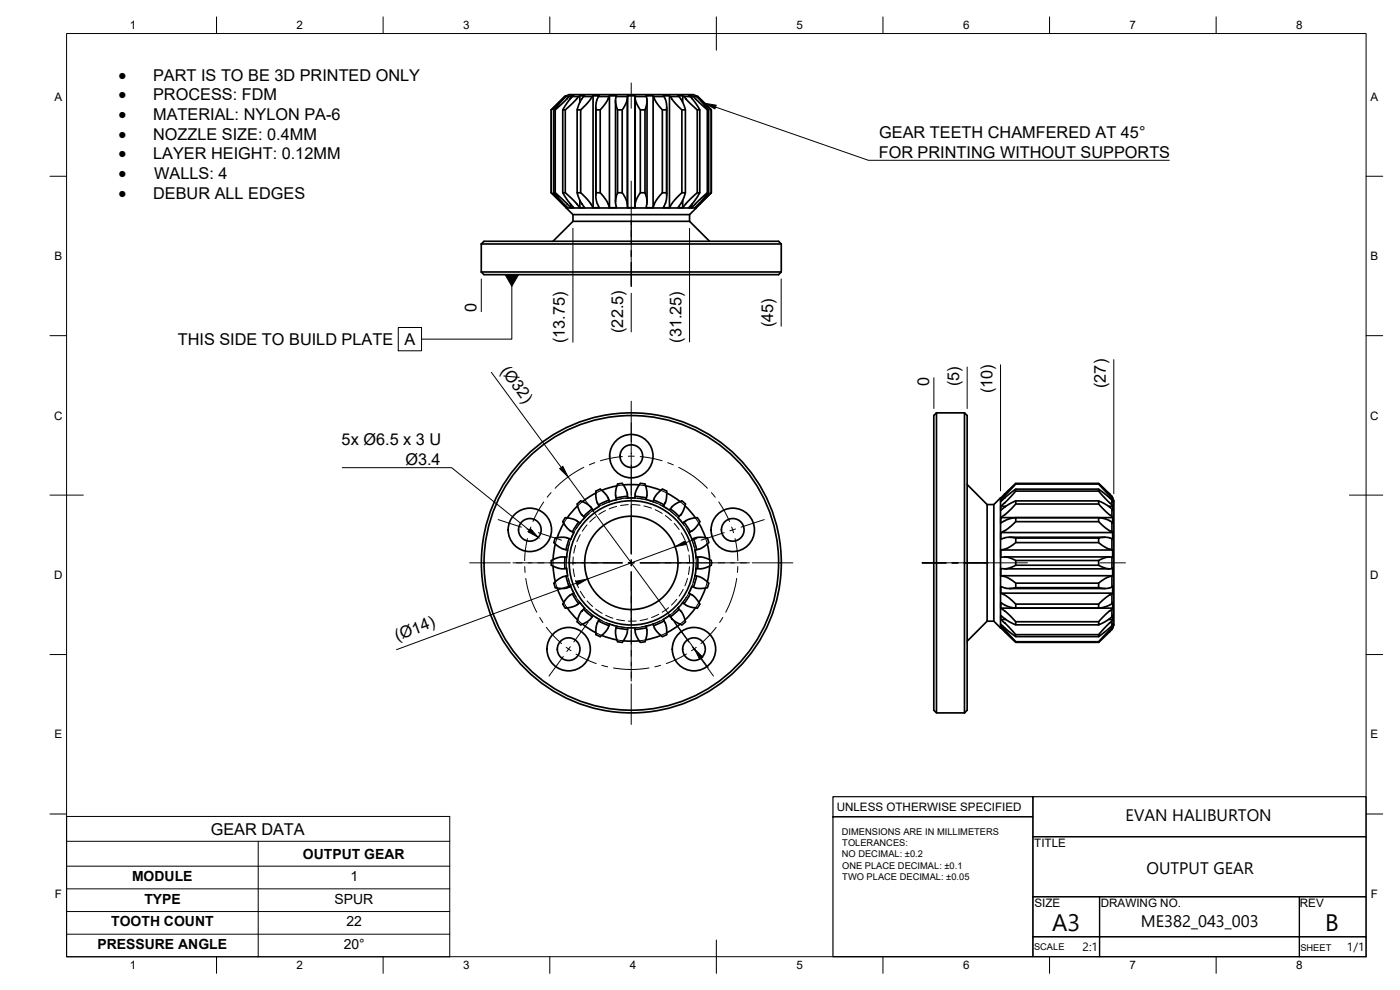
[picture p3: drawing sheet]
<svg xmlns="http://www.w3.org/2000/svg" width="420mm" height="297mm" viewBox="0 0 420 297" stroke-linecap="round" stroke-linejoin="round" font-family="sans-serif">
<defs><g id="words">
<g font-size="7.1">
<text x="315.7" y="279.3">A3</text>
<text x="397.7" y="279.2">B</text>
</g>
<g font-size="5.2">
<text x="35.6" y="24.2">·</text>
<text x="35.6" y="30.1">·</text>
<text x="35.6" y="36">·</text>
<text x="35.6" y="41.9">·</text>
<text x="35.6" y="47.8">·</text>
<text x="35.6" y="53.7">·</text>
<text x="35.6" y="59.6">·</text>
</g>
<g font-size="5">
<text x="337.8" y="246.4">EVAN HALIBURTON</text>
<text x="344.1" y="262.2">OUTPUT GEAR</text>
<text x="342.4" y="278.3">ME382_043_003</text>
</g>
<g font-size="4.9">
<text x="46" y="24.2">PART IS TO BE 3D PRINTED ONLY</text>
<text x="46" y="30.1">PROCESS: FDM</text>
<text x="46" y="36">MATERIAL: NYLON PA-6</text>
<text x="46" y="41.9">NOZZLE SIZE: 0.4MM</text>
<text x="263.9" y="41.5">GEAR TEETH CHAMFERED AT 45°</text>
<text x="46" y="47.8">LAYER HEIGHT: 0.12MM</text>
<text x="263.7" y="47.4">FOR PRINTING WITHOUT SUPPORTS</text>
<text x="46.3" y="53.7">WALLS: 4</text>
<text x="46" y="59.6">DEBUR ALL EDGES</text>
<text x="143" y="93.7" transform="rotate(-90 143 93.7)">0</text>
<text x="187" y="99.9" transform="rotate(-90 187 99.9)">(22.5)</text>
<text x="232" y="98.2" transform="rotate(-90 232 98.2)">(45)</text>
<text x="53.4" y="103.5">THIS SIDE TO BUILD PLATE</text>
<text x="121.4" y="103.5">A</text>
<text x="169.5" y="103" transform="rotate(-90 169.5 103)">(13.75)</text>
<text x="204.5" y="102.9" transform="rotate(-90 204.5 102.9)">(31.25)</text>
<text x="150.1" y="111.2" transform="rotate(54 150.1 111.2)">(Ø32)</text>
<text x="278.8" y="115.8" transform="rotate(-90 278.8 115.8)">0</text>
<text x="287.8" y="115.9" transform="rotate(-90 287.8 115.9)">(5)</text>
<text x="297.8" y="118" transform="rotate(-90 297.8 118)">(10)</text>
<text x="331.8" y="116.4" transform="rotate(-90 331.8 116.4)">(27)</text>
<text x="102.5" y="133.7">5x Ø6.5 x 3 U</text>
<text x="121.7" y="139.6">Ø3.4</text>
<text x="119.2" y="192.3" transform="rotate(-20 119.2 192.3)">(Ø14)</text>
<text x="63.2" y="250.5">GEAR DATA</text>
</g>
<g font-size="4.2">
<text x="90.9" y="257.7">OUTPUT GEAR</text>
<text x="39.6" y="264.3">MODULE</text>
<text x="105.2" y="264.3">1</text>
<text x="43.3" y="271.1">TYPE</text>
<text x="100.4" y="271.2">SPUR</text>
<text x="33.4" y="277.9">TOOTH COUNT</text>
<text x="103.9" y="277.9">22</text>
<text x="29.3" y="284.7">PRESSURE ANGLE</text>
<text x="103.1" y="284.7">20°</text>
</g>
<g font-size="3.6">
<text x="324.9" y="285.4">2:1</text>
<text x="404.2" y="285.4">1/1</text>
</g>
<g font-size="3.5">
<text x="39" y="8.8">1</text>
<text x="89" y="8.8">2</text>
<text x="139" y="8.8">3</text>
<text x="189" y="8.8">4</text>
<text x="239" y="8.8">5</text>
<text x="289" y="8.8">6</text>
<text x="339" y="8.8">7</text>
<text x="389" y="8.8">8</text>
<text x="16.3" y="30.2">A</text>
<text x="411.3" y="30.2">A</text>
<text x="16.3" y="78">B</text>
<text x="411.3" y="78">B</text>
<text x="16.2" y="125.9">C</text>
<text x="411.2" y="125.9">C</text>
<text x="16.2" y="173.7">D</text>
<text x="411.2" y="173.7">D</text>
<text x="16.3" y="221.6">E</text>
<text x="411.3" y="221.6">E</text>
<text x="251.1" y="243.3">UNLESS OTHERWISE SPECIFIED</text>
<text x="310.4" y="254">TITLE</text>
<text x="16.4" y="269.4">F</text>
<text x="411.4" y="269.4">F</text>
<text x="310.4" y="272.1">SIZE</text>
<text x="330.4" y="272">DRAWING NO.</text>
<text x="390.1" y="272.1">REV</text>
<text x="39" y="290.8">1</text>
<text x="89" y="290.8">2</text>
<text x="139" y="290.8">3</text>
<text x="189" y="290.8">4</text>
<text x="239" y="290.8">5</text>
<text x="289" y="290.8">6</text>
<text x="339" y="290.8">7</text>
<text x="389" y="290.8">8</text>
</g>
<g font-size="2.8">
<text x="252.6" y="250.5">DIMENSIONS ARE IN MILLIMETERS</text>
<text x="252.6" y="257.3">NO DECIMAL: ±0.2</text>
<text x="252.8" y="253.9">TOLERANCES:</text>
<text x="252.7" y="260.6">ONE PLACE DECIMAL: ±0.1</text>
<text x="252.8" y="264">TWO PLACE DECIMAL: ±0.05</text>
<text x="310.3" y="285.2">SCALE</text>
<text x="390.2" y="285.3">SHEET</text>
</g>
</g></defs>
<!-- layer: Visible -->
<g fill="none" stroke="#000" stroke-width=".51">
<path d="M165.4 33v24.8M166.2 33v24.8M166.6 33v24.8M168.9 33v24.8M169.5 29l.5-.2h.3l-.5 .2 1.5-.2h.9l-.4 .2h1.8l.4-.2h1.5l-.4 .2h2.6l.3-.2h1.9l-.3 .2h3.2l.1-.2h2.1l-.1 .2h3.4v-.2h2.3v.2h3.4l-.1-.2h2.1l.2 .2h3.1l-.2-.2 4.7 .2-.3-.2h1.4l.4 .2h1.8l-.4-.2h.9l1.5 .2-.5-.2h.3l.5 .2M169.5 29l1.3-.6h37.3l1.3 .6M169.5 29l-4.1 4M169.7 33v24.8M169.8 29l-3.6 4h.4l.7-.7 3.5-3.3M170 28.8v.1M171.3 28.8v.7M171.8 29l-1.6 1.8-1.3 2.2 .8-.1 3.9-3.9"/>
<path d="M173.2 33v24.8M174 28.8v1.9M174.3 33v24.8M175.1 29l-1.2 1.9-.7 2.1 1.1-.1 2.2-2.2 1.2-1.7M178 28.8v33.5M178.8 32.2v26.4M178.8 33v24.8M179.6 29l-.7 1.8-.1 2.2 1.4-.1 1.8-2.2 .8-1.7M180.1 33v24.8M182.9 28.8v33.5M184.7 30.2v30.4M184.9 29l-.2 1.8 .6 2.2 1.5-.1 1.2-2.1 .3-1.8"/>
<path d="M185.3 33v24.8M186.7 33v24.8M188.3 29.6v31.6M188.3 28.8v33.5M190.6 28.8v33.5M190.6 29l.4 2 1.2 2h1.4l.6-2.4-.2-1.6M192.2 33v24.8M193.6 33v24.8M194.2 30.2v30.4M196 28.8v33.5M196.2 29l.6 1.4 1.8 2.4 1.5 .2-.1-2.2-.7-1.8M198.8 33v24.8"/>
<path d="M200.1 32.2v26.4M200.9 28.8v33.5M201.2 29l1.1 1.6 2.2 2.3 1.2 .1-.9-2.4-1-1.6M204.6 33v24.8M204.9 28.8v1.9M205.3 29l3.7 3.8 1 .2-1.5-2.4-1.4-1.6M205.7 33v24.8M207.6 28.8v.7M208.1 29l4 3.8 .6 .2-3.6-4M208.9 28.8v.1M209.3 33v24.8M209.4 29l4.1 4"/>
<path d="M210 33v24.8M212.3 33v24.8M212.7 33v24.8M213.4 33v24.8M165.4 57.8l4.6 4.5h.3l-4.1-4.5h.4l.5 .5 4.2 4h.9l-1.7-2-1.6-2.5h.8l.5 .5 2.2 2.1 1.6 1.9h1.5l-1.3-1.8-1-2.7h1.1l.5 .5 2.3 2.6 .9 1.4h1.9l-1-2.3-.1-2.2h1.3l.4 .5 1.8 2.3 .6 1.7h2.1l-.3-2.1 .6-2.4h1.4l.2 .3 1.2 2.3 .2 1.9h2.3l.3-2.1 1.3-2.4 1.4 .1 .6 2.3-.3 2.1h2.1l.9-2.2 1.9-2.3h1.3v.3l-.2 2.1-.8 2.1h1.8l1.2-1.8 1.9-2.1 .6-.6h1.1l-.7 2.1-1.5 2.4h1.4l3.5-3.7 .9-.8h.7l-1.7 2.7-1.6 1.8h.9l4-3.9 .7-.6h.4l-4.1 4.5h.3l4.6-4.5M165.4 57.8l4.6 4.6M213.5 57.8l-4.6 4.6M144.4 73.2h90.1M144.4 73.2l.8-.8h88.5l.8 .8M144.4 73.2v8.4M170 62v.3M171.3 61.3v1"/>
<path d="M172 66.4h34.9M172 64.4h34.9M172 66.4l-6.1 6M174 60.1v2.2M190.6 61.2v-31.6v31.6M204.9 60.1v2.2M206.9 64.4l2.1-2h-39.1l2.1 2v2M206.9 66.4l6.1 6M206.9 64.4v2M207.6 61.3v1M208.9 62v.3M234.5 73.2v8.4l-.8 .8h-88.5l-.8-.8"/>
<path d="M144.4 81.6h90.1M281.1 123.9v90M281.1 123.9l-.9 .8v88.4l.9 .8h8.4M281.1 123.9h8.4M289.5 123.9v90M289.5 123.9l.8 .8v88.4l-.8 .8M169.2 157l-2 4.3M173.2 151.2l.9 2.5 1 1.2M173.2 151.2a1.37 1.37 0 0 1 2.1-.5l1.6 1.1 .8 .9M173.4 151.8l-3.2 3.6M173.6 156.7l-1.1-.8-1.7-.4a1.35 1.35 0 0 0-1.9 1l1.6 2.3 1.7 1-.9 2M173.6 156.7l.4 .3"/>
<path d="M173.6 156.7l-1.8 2.9M175.1 154.9l.4 .4M175.5 155.3l-1.5 1.7M177.7 152.7l.3 .4M177.7 152.7l-2.6 2.3M178.8 147.9l-4 2.6M179.6 151.5l.3 .4-1.9 1.2M182.8 150l-.6-1.2-1.2-1.4a1.22 1.22 0 0 0-2.2 .1l.1 2.2 .7 1.8M182.8 150.1l-3.2 1.4M184.9 149.4l.1 .5-2.1 .6-.1-.5M185.2 145.8l-4.6 1.3M185.3 145.2l-.6 2.6 .2 1.6"/>
<path d="M185.4 145.2a1.42 1.42 0 0 1 2 .9l.8 1.5 .1 1.3M188.3 148.9v.5M188.3 148.9l-3.4 .5M190.6 149.4h-2.2M190.6 148.9v.5M190.6 148.9l3.4 .5M191.9 145.5h-4.8M192.2 145l-1.3 2.1-.3 1.8M192.2 145a1.36 1.36 0 0 1 1.7 1.3l.3 1.5-.2 1.6M193.8 145.8l4.5 1.3M194 149.4l-.1 .5 2.1 .6M196.2 150.1l3.1 1.4"/>
<path d="M198.8 146.8l-1.9 1.7-.9 2M198.8 146.8a1.41 1.41 0 0 1 1.3 1.8l-.3 1.8-.7 1.5 1.8 1.2 .3-.4M200.1 147.9l4 2.6M201.2 152.7l2.6 2.3M204.6 150.3l-2 1-1.4 1.4M204.7 150.3l1 .9M205.3 156.7l1.9 2.9M205.6 151.8l3.1 3.6M205.7 151.2l-1 2.7-1.2 1.4 1.4 1.7 .4-.3M207.1 159.6l-.4 .2 .9 2M209.8 157l1.9 4.3M210 156.5l-1.5 2.2-1.4 .9"/>
<path d="M210 156.5l-.3-.6a.67 .67 0 0 0-.9-.5l-2.2 .5-1.3 .8M290.3 145.4l5.9 6M296.2 151.4h2.1l2-2v39l-2-2M296.2 151.4v35M298.3 151.4v35M300.3 149.4l4.5-4.4-4.5 4.9M300.3 149.4h.1M301 149.9h-.7v.6l4.5-3.7v.7l-4.5 4.4M301.8 151.9h-1.5v1.2l1.9-1.4 2.6-1.4v.9l-2.3 2.5-2.2 1.6M304.8 145h24.9M304.8 145.2h24.9M304.8 146.8h24.9"/>
<path d="M304.8 147.3h24.9M304.8 150.3h24.9M304.8 151.2h24.9M304.8 155.3h24.9M304.8 156.5h24.9M332.7 151.9h1.2M333.5 149.9h.4M333.7 148.9l-4-3.9 4 4.4M333.7 150l-4-3.2v.5l.3 .4 3.7 3.8M333.7 152.7l-2-1.5-2-.9 .1 1 2.3 2.4 1.6 1.2M333.7 156.7l-1.7-.9-2.3-.5v1.2l2.1 1.9 1.9 1.2M333.9 149.4l.4 .8v37.3l-.4 .9"/>
<path d="M333.9 149.4l-.2-.5 .2 1v.6l-.2-.5v1.5l.2 .4v1.2l-.2-.4v2.2l.2 .4v1.7l-.2-.3v2.9l.2 .2v2l-.2-.2v3.3l.2 .1v2.2h-.2v3.4h.2v2.1l-.2 .2v3.3l.2-.2v2l-.2 .2v2.9l.2-.3-.2 4.3 .2-.4v1.2l-.2 .4v1.4l.2-.4v.6l-.2 1 .2-.5M333.9 159.8h-33.6v2l2.3-.6 2.2 .2v1.5l-2.6 1.7-1.9 .4M333.9 155.3h-33.6v1.7l1.9-1.1 2.6-.6v1.3l-2.3 2-2.2 1.2M166 169.9l.7 4.7M166.2 162.8l1.8 1.5 1.8 .6M166.2 175l.5 1.3 2.4 .3 1.7-.4M166.7 163.2l-.7 4.7M167.2 176.4l2 4.4M169.6 167.2v3.4M169.8 172.9l-1.6 .5-2 1.6M169.8 164.9l.5 .1M169.9 172.8l.9 3.3"/>
<path d="M170.3 172.7l-.5 .2M170.4 165l-.4 2.2-1.7-.1-1.8 .6a1.39 1.39 0 0 0-1 1.9l2.8 1h1.7l.4 2.1M170.8 176.2l.5-.2 .9 2-1.5 .8-1.2 1.5a1.32 1.32 0 0 0 .2 2.1l2.3-.4 1.6-.9M170.8 161.6l-1.2-.4-1.9 .1a1.35 1.35 0 0 0-1.5 1.5M170.8 161.6l.5 .2M170.8 161.6l-.9 3.3M171.8 178.2l1.8 2.9M207.1 178.2l1.6 1.1 1.3 2M207.2 178.2l-1.9 2.9M207.6 176l1.9 .6 2.8-.3M207.6 176l-.9 2 .4 .2M208.1 161.6l1 3.3"/>
<path d="M209.1 172.8l-1 3.3M209.4 170.6h-.5l-.3 2.1 1.5 .4 2.2 1.5a.83 .83 0 0 1 .1 1.4l-.1 .3M209.4 167.2l1.3-.1 2.3 .8a.87 .87 0 0 1 .5 1.3l-.1 .4-1.7 .8-1.4 .3-.9-.1M209.4 167.2v3.4M211.7 176.4l-1.9 4.4M212.3 161.4l-2.7-.2-2 .6M212.3 163.2l.7 4.7M212.3 161.4a1.42 1.42 0 0 1-.5 2.2l-1.6 1-1.6 .4 .3 2.2h.5M213 169.9l-.7 4.7M300.3 178h33.6M300.3 172.7h33.6M301.5 170.7l-1.2-.1v2.1l1.6 .4 2.6 1.6 .3 .3v1.3l-2.5 .3-2-.6v2l1.6 .8 2.5 2 .4 .5v1.1l-2.3-.4-2.2-1.2v1.7l2.2 1.6 2.3 2.4v1l-2.5-1.3-2-1.5v1.2l4.2 4.1 .3 .4v.6l-4.5-3.7v.6l4.5 4.8-4.5-4.3"/>
<path d="M302.9 176.6h28.8M302.9 161.2h28.8M304.8 176.3h24.9M304.8 175h24.9M304.8 169.6h24.9M304.8 168.2h24.9M304.8 161.4h24.9M304.8 162.8h24.9M333 167.1l.7 .1M333.7 178.2l-1.6 .9-2.4 2.2v1.1l2.1-.4 1.9-.9M333.7 172.9l-1.7 .5-2.2 1.5-.1 1.4 2.2 .3 1.8-.4M333.7 161.6l-1.8-.4-2.2 .2 .1 1.5 2 1.4 1.9 .6"/>
<path d="M333.7 170.6l-.7 .1M333.9 165h-33.6v2.2l32.7-.1-1.4 .2-1.9 .9v1.4l1.8 .8 1.5 .3h-31.4l1.3-.3 1.9-.8v-1.4l-1.9-.9-1.3-.2M170.2 182.4l3.2 3.6M174 180.8l-.4 .3M174 180.8l1.5 1.7M174.8 187.3l4 2.5M175.1 182.8l-1.1 1.4-.8 2.3M175.1 182.8l2.6 2.3M175.5 182.5l-.4 .3M177.7 185.1l-1.4 1.4-2 1-1.1-.9M178 184.7l-.3 .4M178 184.7l1.9 1.2-.3 .4"/>
<path d="M179.6 186.3l-.5 1.1-.3 1.9a1.31 1.31 0 0 0 1.4 1.7l1.6-1.6 1-1.7M179.6 186.3l3.2 1.4M180.6 190.7l4.6 1.3M182.8 187.7l.1-.4 2.1 .6-.3 2.1 .6 2.5M184.9 188.4l3.4 .4M188.3 188.9l-.3 1.8-1.2 2-1.4-.2M188.3 188.3v.6M190.6 188.3v.6M190.6 188.4h-2.2M190.6 188.9l.4 2 1.2 1.8M191.9 192.3h-4.8M194 188.4l-3.4 .4"/>
<path d="M196 187.3l.7 1.7 2.1 2M196 187.3l-2.1 .6 .3 2.1-.5 2.1-.1 .4-1.4 .2M198.3 190.7l-4.5 1.3M199.3 186.3l-3.1 1.4M201.2 185.1l-.3-.4-1.8 1.2 .8 2 .2 2.3v.2l-1.3 .6M201.2 185.1l1.3 1.3 2.1 1.1M203.8 182.8l-2.6 2.3M204.1 187.3l-4 2.5M205.3 181.1l-.4-.3-1.4 1.7 1.2 1.3 1 2.7M205.3 181.1l1.1 .7 1.7 .5a1.38 1.38 0 0 0 1.9-1M205.7 186.6l-1 .9M208.7 182.4l-3.1 3.6"/>
<path d="M296.2 186.4l-5.9 6M296.2 186.4h2.1M300.3 188.3v.1M300.3 187.9h.7M300.3 185.9h1.5M300.3 182.5h33.6M300.3 188.4h.1M304.8 192.7h24.9M304.8 192.5h24.9M304.8 191h24.9M304.8 190.4h24.9M304.8 187.5h24.9"/>
<path d="M304.8 186.5h24.9M304.8 181.3h24.9M332.7 185.9h1.2M333.5 187.9h.4M333.7 188.4l-4 4.3 4-3.8M333.7 186.3l-3.7 3.8-.3 .3v.6l4-3.3M333.7 182.8l-1.8 1.4-1.9 2.1-.3 .2v1l2.1-1 1.9-1.4M333.9 188.4h.1"/>
<circle cx="189.5" cy="136.9" r="3.4"/>
<circle cx="189.5" cy="136.9" r="6.5"/>
<circle cx="159" cy="159" r="3.4"/>
<circle cx="159" cy="159" r="6.5"/>
<circle cx="219.9" cy="159" r="3.4"/>
<circle cx="219.9" cy="159" r="6.5"/>
<circle cx="189.5" cy="168.9" r="45"/>
<circle cx="189.5" cy="168.9" r="14"/>
<circle cx="189.5" cy="168.9" r="18.6"/>
<circle cx="189.5" cy="168.9" r="44.2"/>
<circle cx="170.7" cy="194.8" r="3.4"/>
<circle cx="170.7" cy="194.8" r="6.5"/>
<circle cx="208.3" cy="194.8" r="3.4"/>
<circle cx="208.3" cy="194.8" r="6.5"/>
</g>
<!-- layer: Hidden -->
<g fill="none" stroke="#000" stroke-width=".3">
<path d="M170.2 155.4l-1 1.6M172.3 159.7l-1 2.2M174 157l-1.8 2.8M174.3 156.7l-1.4 2M174.8 150.5l-1.5 1.3M176.2 157.5l-1.4 1.9M176.8 154.1l-1.7 1.7M178 153.1l-2.5 2.2M178.7 155.1l-1.7 1.5M179.7 152l-1.9 1.4M180.6 147.1l-1.8 .8M181.7 153.2l-2 1.2"/>
<path d="M182.9 150.5l-3 1.4M183 150.6l-2.2 .9M185.1 151.9l-2.3 .8M186.5 149.7l-2.4 .5M187.1 145.5l-2 .3M188.3 149.4l-3.3 .5M188.6 151.4l-2.4 .3M189.7 151.4l2.4 .2M190.1 149.5h-2.4M190.6 149.4l3.3 .5M191.2 149.5l2.4 .4M191.8 145.5l2 .3"/>
<path d="M193.3 151.8l2.2 .7M194.8 150.2l2.2 .8M196 150.5l3.1 1.4M196.6 152.9l2.1 1.1M198.1 151.5l2.1 1.2M198.3 147.1l1.8 .8M199.7 154.7l1.8 1.5M200.9 153.1l2.6 2.2M201.2 153.4l1.8 1.5M202.3 157l1.5 1.9M203.8 155.8l1.5 1.9M204.1 150.5l1.5 1.3"/>
<path d="M204.4 159.9l1.1 2.1M204.9 157l1.8 2.8M206 158.7l1.1 2.1M208.7 155.4l1 1.6M166 167.9v1.9M166.6 174.6l.6 1.8M167.2 161.3l-.6 1.9M170 167.2v3.4M170.1 170.1l.2 2.3M170.2 166.5l-.2 2.4M170.3 172.7l1 3.3M170.6 173.6l.7 2.3"/>
<path d="M170.9 163l-.6 2.3M171.3 161.8l-1 3.2M171.8 177l1.1 2.1M172 167.1v2.4M172 170.7l.4 2.3M172.2 178l1.8 2.8M172.8 163.6l-.6 2.4M172.8 174.1l.8 2.2M174.1 160.4l-1 2.1M174.2 177.4l1.3 2M203.1 179.8l-1.6 1.8M205 176.8l-1.2 2.1"/>
<path d="M206 179.1l-1.4 2M206 163.1l.6 2.3M206.3 173.5l-.8 2.3M206.7 178l-1.8 2.8M206.8 166.5l.1 2.4M206.9 170l-.3 2.4M207.6 161.9l.7 2.3M207.6 175.9l-1 2.2M207.6 161.8l1 3.2M208.6 165.3l.3 2.4M208.6 172.5l-.6 2.3M208.6 172.7l-1 3.3"/>
<path d="M208.9 167.2v3.4M208.9 168.9l-.2 2.4M211.7 161.3l.6 1.9M212.3 174.6l-.6 1.8M212.9 167.9v1.9M169.2 180.8l1 1.6M173.3 186l1.5 1.3M173.6 180.1l1.5 1.9M175.5 182.5l2.5 2.2M175.9 182.8l1.8 1.6M176.2 180.3l1.6 1.7M178.7 185.1l2.1 1.2"/>
<path d="M178.8 182.7l1.9 1.4M178.8 189.9l1.8 .8M179.9 185.9l3 1.4M181.8 184.6l2.1 .9M181.9 186.8l2.2 .8M185 187.9l3.3 .4M185.1 185.8l2.3 .5M185.1 192l2 .3M185.3 187.9l2.3 .3M190.9 186.3l-2.3 .1M191.2 188.2l-2.4 .1M193.8 192l-2 .3"/>
<path d="M193.9 187.9l-3.3 .4M194.4 185.7l-2.3 .5M194.8 187.6l-2.4 .5M197.7 184.3l-2.2 1M198.1 186.3l-2.2 .9M199.1 185.9l-3.1 1.4M200.1 189.9l-1.8 .8M200.6 182.3l-1.9 1.4M201.1 184.4l-1.9 1.3M203.5 182.5l-2.6 2.2M203.8 182l-1.7 1.6M205.6 186l-1.5 1.3"/>
<path d="M209.7 180.8l-1 1.6"/>
</g>
<!-- layer: BORDER -->
<g fill="none" stroke="#000" stroke-width=".3">
<path d="M20 10.1h390v276.9h-390zM65 5.1v5M115 5.1v5M165 5.1v5M215 5.1v10M265 5.1v5M315 5.1v5M365 5.1v5M15 52.9h5M410 52.9h5M15 100.7h5M410 100.7h5"/>
<path d="M15 148.6h10M405 148.6h10M15 196.4h5M410 196.4h5M15 244.2h5M410 244.2h5M65 287v5M115 287v5M165 287v5M215 282.1v9.9M265 287v5M315 287v5"/>
<path d="M365 287v5"/>
</g>
<!-- layer: TITLEBLOCK -->
<path d="M250 239h60v6.1h-60zM310 239h100v12h-100zM250 245.1h60v41.9h-60zM310 251h100v18.1h-100zM310 269.1h20v12h-20zM330 269.1h60v12h-60zM390 269.1h20v12h-20zM310 281.1h20v5.9h-20zM330 281.1h60v5.9h-60zM390 281.1h20v5.9h-20z" fill="none" stroke="#000" stroke-width=".36"/>
<!-- layer: Smart Centers -->
<g fill="none" stroke="#000" stroke-width=".3">
<path d="M189.4 24.9v7.6M189.4 54.3v31.6M178.5 138.8l-1.7 .7M186.8 137l-3.2 .4-3.4 .8M189.4 120.4v13.8M189.4 134.4v3.4M189.4 137.9v12.3M190.3 136.9h-1.7M192.1 137l3.2 .4 3.4 .8M200.4 138.8l1.7 .7M149.5 155.9l7 2.3M158.2 158.7l1.7 .6"/>
<path d="M159.3 158.1l-.5 1.7M161.6 159.8l6.9 2.3M163.2 150.6l-1.9 3-1.4 2.9M165.4 147.8l-1.2 1.4M175.2 140.2a31.5 31.5 0 0 0-8.6 6.3M189.4 150.4v15.8M203.7 140.2a30.5 30.5 0 0 1 8.6 6.3M213.5 147.8l1.2 1.4M215.7 150.6l1.9 3 1.3 2.9M217.3 159.8l-6.9 2.3M219.6 158.1l.5 1.7M220.7 158.7l-1.7 .6"/>
<path d="M229.4 155.9l-7 2.3M140.9 168.9h12.2M153.9 168.9h32.9M157.5 170l.1 1.8M157.8 173.6a30.8 30.8 0 0 0 3.3 10.1M158.3 161.6l-.6 3.1-.2 3.5M188.6 168.9h1.7M189.4 168v1.8M189.4 171.6v32.8M192.1 168.9h32.8M220.6 161.6l.6 3.1 .2 3.5M221.1 173.6a31.4 31.4 0 0 1-3.3 10.1"/>
<path d="M221.4 170l-.1 1.8M225.7 168.9h12.2M276.8 168.9h31.5M330.2 168.9h7.6M162 185.3l.9 1.5M164 188.2l2.2 2.7 2.3 2.2M169.1 196.9l-4.3 5.9M169.9 194.2l1.5 1.1M171.2 194l-1.1 1.5M172.9 196.2l2.8 1.5 3.2 1.4M176.5 186.7l-4.3 5.9M180.6 199.6l1.8 .5"/>
<path d="M198.2 199.6l-1.7 .5M202.4 186.7l4.3 5.9M206 196.2l-2.8 1.5-3.2 1.4M207.7 194l1.1 1.5M209 194.2l-1.5 1.1M209.8 196.9l4.3 5.9M214.9 188.2l-2.3 2.7-2.2 2.2M216.9 185.3l-.9 1.5M184.1 200.4a30.8 30.8 0 0 0 10.7 0M189.4 205.2v12.2"/>
</g>
<!-- layer: Hole Notes -->
<path d="M159.2 158.6l2.3 2.7-3-1.8z" fill="#000" stroke="#000" stroke-width=".3"/>
<path d="M102.7 140.3h32.8l23.3 18.8" fill="none" stroke="#000" stroke-width=".3"/>
<!-- layer: FD_Dimensions -->
<g fill="none" stroke="#000" stroke-width=".3">
<path d="M171.9 68.5v34.2M206.9 68.5v34.1M144.4 83.7v9.8M189.4 88v11.6M234.4 83.7v14.2M147.5 111.7l20.9 28.6M280.3 113.3v9.3M290.3 110.1v12.5M300.3 109.5v37.8M334.3 107.9v40.3M170.5 143.1l37.9 51.6M173 174.9l-54 20"/>
<path d="M202.6 164l-26.3 9.7M209.1 161.6l-3.2 1.2M210.5 197.5l2 2.8"/>
</g>
<!-- layer: Custom Tables -->
<path d="M20 245h115v42.1h-115zM20 252.4h115M20 259.9h115M77.5 252.4v34.7M20 266.7h115M20 273.5h115M20 280.3h115" fill="none" stroke="#000" stroke-width=".3"/>
<!-- layer: FD_Dimensions -->
<path d="M168 140.6l.9-.7 1.6 3.2zM172.8 174.4l3.5-.7-3.1 1.8zM202.6 164l3.1-1.7 .4 1.1zM208.4 194.7l2.5 2.5-.9 .6z" fill="#000" stroke="#000" stroke-width=".3"/>
<!-- layer: Leaders -->
<path d="M211.4 31l3.5 .6-.4 1.1z" fill="#000" stroke="#000" stroke-width=".3"/>
<path d="M214.7 32.1l45.9 16h90.3" fill="none" stroke="#000" stroke-width=".3"/>
<path d="M119.5 98.3h7v6.9h-7zM153.6 85.9v15.9h-27.1" fill="none" stroke="#000" stroke-width=".3"/>
<path d="M151.6 82.4h4l-2 3.5z" fill="#000" stroke="#000" stroke-width=".3"/>
<use href="#words"/>
</svg>
